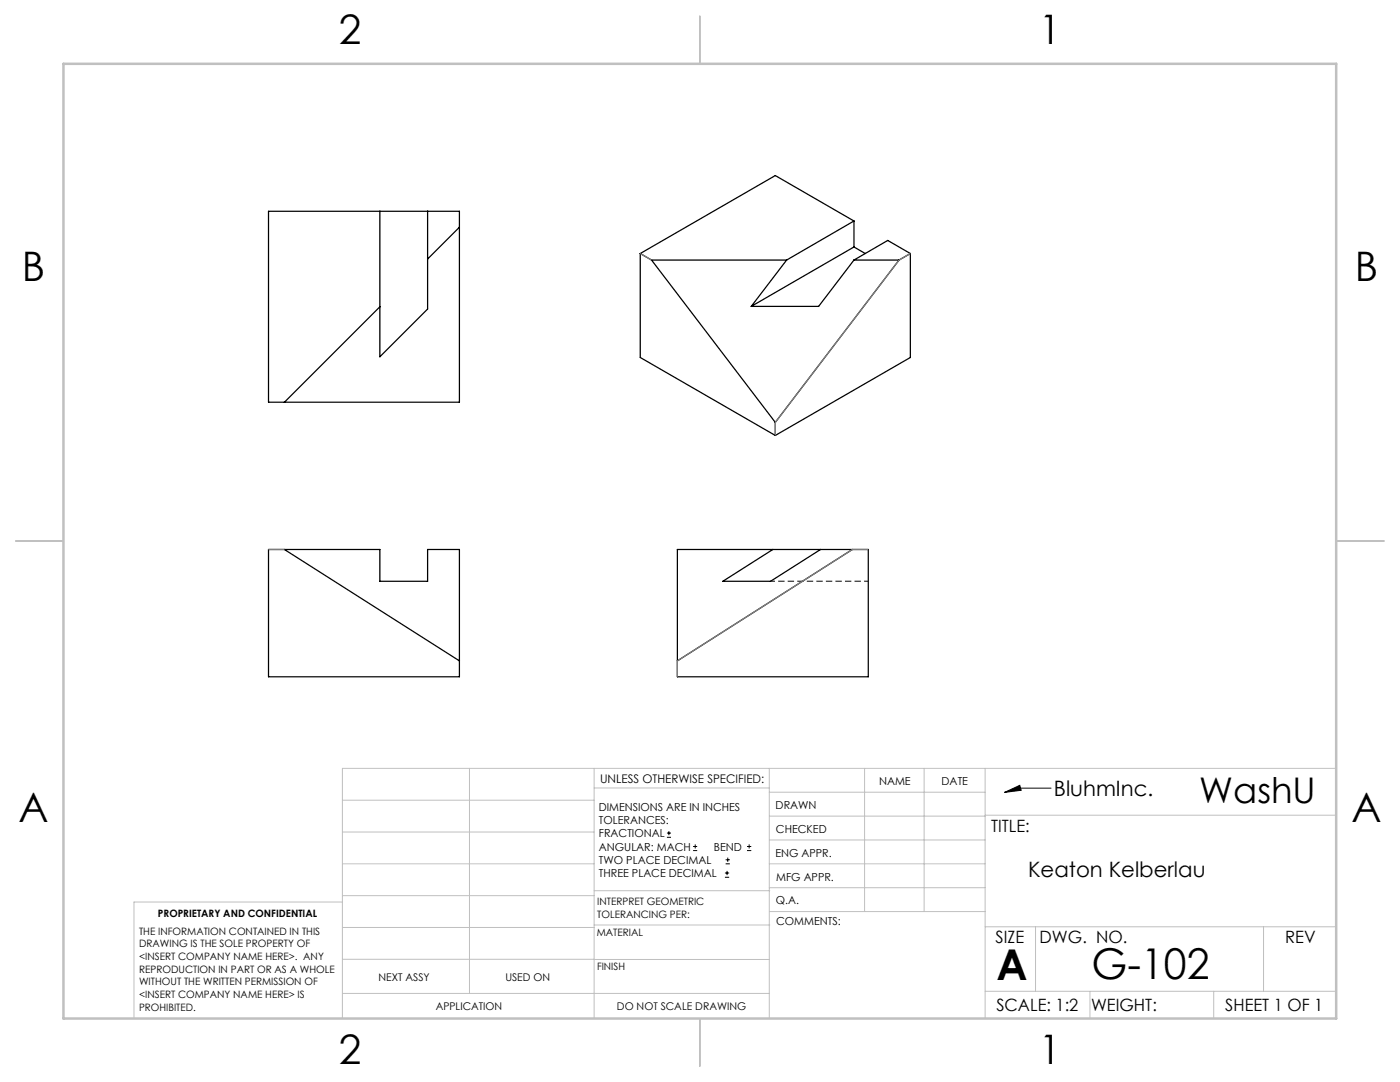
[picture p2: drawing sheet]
<svg xmlns="http://www.w3.org/2000/svg" width="279mm" height="216mm" viewBox="0 0 279 216" stroke-linecap="round" stroke-linejoin="round" font-family="sans-serif">
<defs><g id="words">
<g font-size="8.5">
<text x="198.9" y="195.5">A</text>
<text x="217.8" y="195.4">G-102</text>
</g>
<g font-size="8.1">
<text x="67.6" y="8.9">2</text>
<text x="207.3" y="8.9">1</text>
<text x="4.4" y="56.1">B</text>
<text x="270.4" y="56.1">B</text>
<text x="3.7" y="164.1">A</text>
<text x="269.7" y="164.1">A</text>
<text x="67.6" y="212.4">2</text>
<text x="207.3" y="212.4">1</text>
</g>
<text font-size="7.1" x="239.3" y="160.3">WashU</text>
<g font-size="4.2">
<text x="210.3" y="158.9">BluhmInc.</text>
<text x="205.2" y="174.9">Keaton Kelberlau</text>
</g>
<g font-size="3.4">
<text x="197.8" y="166">TITLE:</text>
<text x="198.7" y="188.1">SIZE</text>
<text x="207.5" y="188.1">DWG. NO.</text>
<text x="256.5" y="188.2">REV</text>
<text x="198.8" y="201.7">SCALE: 1:2</text>
<text x="217.7" y="201.8">WEIGHT:</text>
<text x="244.5" y="201.7">SHEET 1 OF 1</text>
</g>
<text font-size="2.4" x="119.8" y="156.2">UNLESS OTHERWISE SPECIFIED:</text>
<g font-size="2.2">
<text x="119.5" y="161.8">DIMENSIONS ARE IN INCHES</text>
<text x="154.8" y="161.4">DRAWN</text>
<text x="175.4" y="156.6">NAME</text>
<text x="187.9" y="156.7">DATE</text>
<text x="119.5" y="164.4">TOLERANCES:</text>
<text x="119.5" y="167.1">FRACTIONAL</text>
<text x="154.9" y="166.3">CHECKED</text>
<text x="119.5" y="169.7">ANGULAR: MACH</text>
<text x="119.5" y="172.4">TWO PLACE DECIMAL</text>
<text x="142.5" y="169.7">BEND</text>
<text x="154.8" y="170.9">ENG APPR.</text>
<text x="119.5" y="175">THREE PLACE DECIMAL</text>
<text x="154.9" y="175.7">MFG APPR.</text>
<text x="154.9" y="180.4">Q.A.</text>
<text x="154.9" y="184.6">COMMENTS:</text>
</g>
<g font-size="2.1">
<text x="75.5" y="195.7">NEXT ASSY</text>
<text x="100.9" y="195.7">USED ON</text>
<text x="86.9" y="201.5">APPLICATION</text>
<text x="123.1" y="201.6">DO NOT SCALE DRAWING</text>
</g>
<g font-size="2">
<text x="31.5" y="182.9">PROPRIETARY AND CONFIDENTIAL</text>
<text x="119.2" y="180.6">INTERPRET GEOMETRIC</text>
<text x="119.2" y="183.1">TOLERANCING PER:</text>
<text x="27.8" y="186.5">THE INFORMATION CONTAINED IN THIS</text>
<text x="27.8" y="189">DRAWING IS THE SOLE PROPERTY OF</text>
<text x="27.8" y="191.6">&lt;INSERT COMPANY NAME HERE&gt;. ANY</text>
<text x="119.1" y="186.7">MATERIAL</text>
<text x="27.8" y="194.1">REPRODUCTION IN PART OR AS A WHOLE</text>
<text x="27.8" y="196.6">WITHOUT THE WRITTEN PERMISSION OF</text>
<text x="119.1" y="193.5">FINISH</text>
<text x="27.8" y="199.1">&lt;INSERT COMPANY NAME HERE&gt; IS</text>
<text x="27.8" y="201.7">PROHIBITED.</text>
</g>
</g></defs>
<g fill="none" stroke="#000" stroke-width=".25">
<path d="M53.6 42.2h38.1v38.1h-38.1zM75.8 42.2v29l9.5-9.5v-19.5M91.7 45.3l-6.4 6.4M127.8 50.6v20.7l26.9 15.6M127.8 50.6l2.2 1.3M130 51.9l24.7 32.4M130 51.9h27M157 51.9l-7.1 9.2M170.4 51.9h9M170.4 51.9l-7 9.2h-13.5M170.4 44.1l-15.7-9.1-26.9 15.6M170.4 44.1l-13.4 7.8"/>
<path d="M170.4 49.3l2.3 1.3M170.4 49.3l-20.5 11.8M170.4 44.1v5.2M179.4 51.9l-24.7 32.4M181.7 50.6l-2.3 1.3M181.7 50.6v20.7l-27 15.6M181.7 50.6l-4.5-2.6-6.8 3.9M75.8 61.2l-19 19.1M154.7 84.3v2.6M53.6 109.6h22.2v6.4h9.5v-6.4h6.4v25.4h-38.1zM56.8 109.6l34.9 22.3M135.2 109.6h38.1v25.4h-38.1z"/>
<path d="M154.2 109.6l-9.9 6.4h9.5l10-6.4M170.1 109.6l-34.9 22.3"/>
</g>
<path d="M153.8 116h19.5" fill="none" stroke="#000" stroke-width=".2" stroke-dasharray="1.3 .6" stroke-dashoffset=".4" stroke-linecap="butt"/>
<g fill="none" stroke="#000" stroke-width=".2">
<path d="M200.5 158.1l3-1.4 .3 1zM209.8 157.3h-6.4l-2.9 .8M133.1 167.1h.8M133.1 166.2h.8M133.5 165.8v.9M138.3 169.7h.8M138.3 168.9h.8M138.7 168.5v.8M144.7 175h.8M144.7 174.2h.8M144.8 172.4h.9M144.8 171.6h.9"/>
<path d="M145.1 173.8v.8M145.2 171.1v.9M149.1 169.7h.8M149.1 168.9h.8M149.5 168.5v.8"/>
</g>
<path d="M127.8 50.6l2.2 1.3M181.7 50.6l-2.3 1.3-24.7 32.4v2.6M53.6 109.6h3.2M173.3 109.6h-3.2l-34.9 22.3v3.1" fill="none" stroke="#808080" stroke-width=".25"/>
<g fill="none" stroke="#c0c0c0" stroke-width=".2">
<path d="M68.3 159.7h50.3M93.7 153.3v44.9M118.6 153.3v49.9M118.6 157.2h34.9M153.5 153.3v49.9M153.5 158.1h43.1M172.5 153.3v28.6M184.4 153.3v28.6M196.6 153.3v49.9M266.7 153.3h-198.4v49.9M68.3 178.7h50.3M68.3 172.4h50.3"/>
<path d="M68.3 166h50.3M68.3 180h-41.6v23.2M118.6 177.7h35M153.5 167.6h43.1M153.5 162.8h43.1M153.5 172.4h43.1M153.5 177.1h43.1M196.6 162.7h70.1M68.3 198.2h85.2M68.3 191.4l85.2 .1M68.3 185.1h50.3M118.6 184.6h35"/>
<path d="M153.6 181.9h43M196.6 197.8h70.1M196.6 184.9h70.1M206.7 184.9v12.9M217.5 197.8v5.4M242.2 197.8v5.4M252.2 184.9v12.9"/>
</g>
<path d="M139.7 3.2v9.5M3.1 107.9h9.6M266.7 107.9h9.5M139.7 203.2v9.6" fill="none" stroke="#c0c0c0" stroke-width=".25"/>
<path d="M12.7 12.7h254v190.5h-254z" fill="none" stroke="#c0c0c0" stroke-width=".5"/>
<path d="M200.5 158.1l3-1.4 .3 1z" fill="#000"/>
<use href="#words"/>
</svg>
